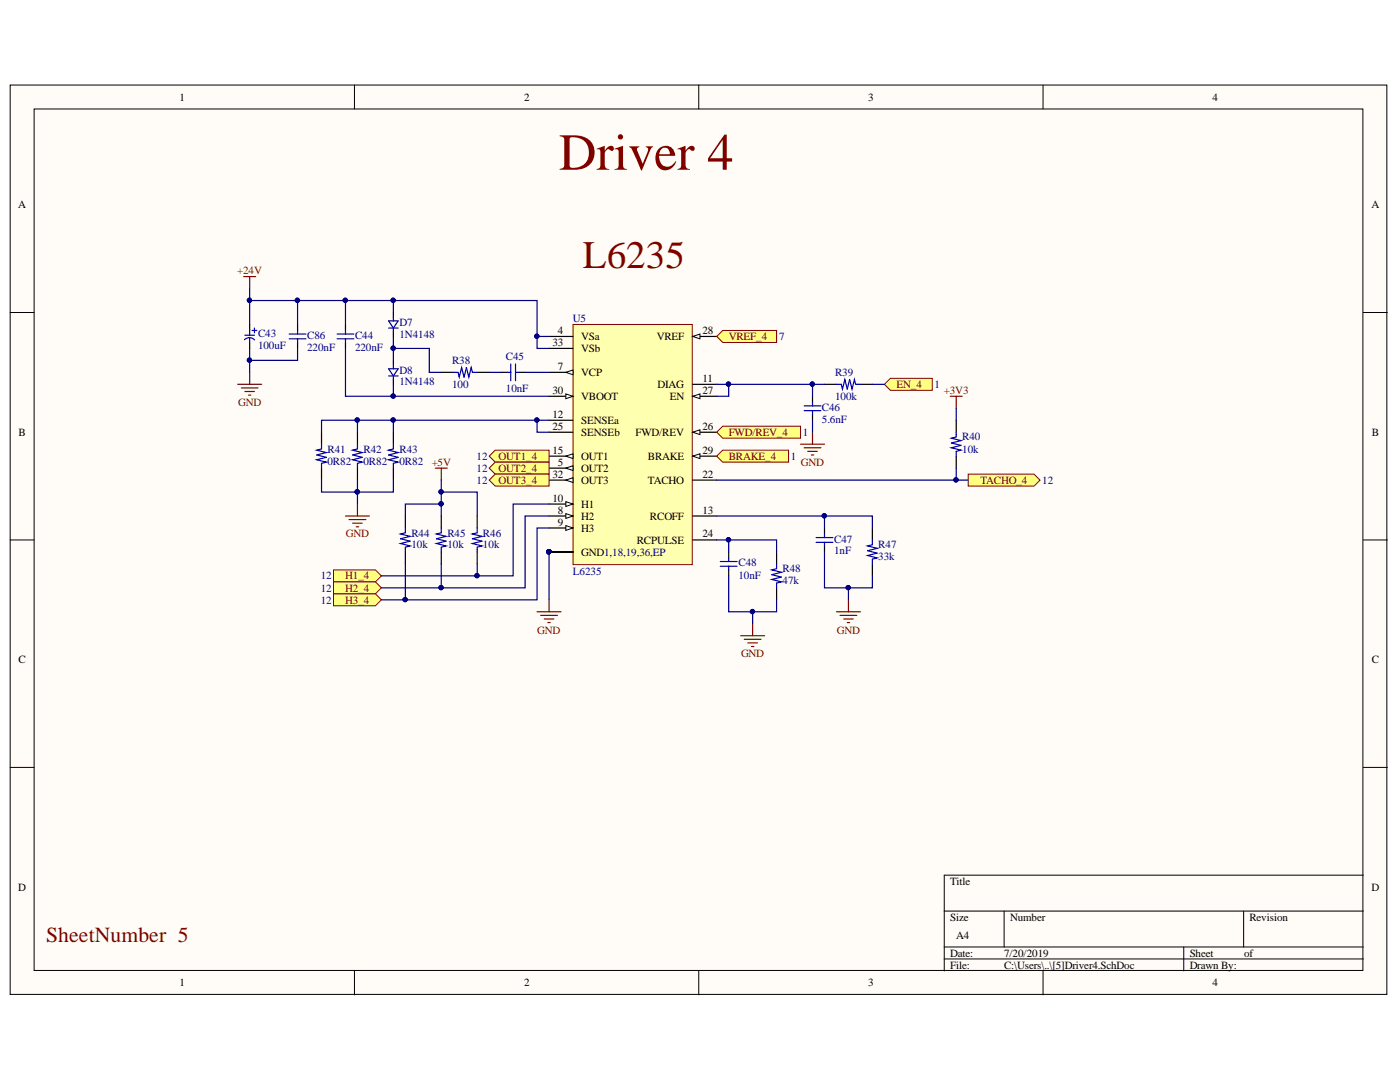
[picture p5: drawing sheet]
<svg xmlns="http://www.w3.org/2000/svg" width="279mm" height="216mm" viewBox="0 0 279 216" stroke-linecap="round" stroke-linejoin="round" font-family="sans-serif">
<defs><g id="words">
<text font-size="10.4" fill="#800000" x="111.5" y="33.9">Driver 4</text>
<text font-size="7.8" fill="#800000" x="116.3" y="53.5">L6235</text>
<text font-size="4.3" fill="#800000" x="9.2" y="188">SheetNumber 5</text>
<g font-size="2.2">
<text x="35.9" y="20.1">1</text>
<text x="104.6" y="20.1">2</text>
<text x="173.2" y="20.1">3</text>
<text x="242" y="20.1">4</text>
<text x="3.6" y="41.6">A</text>
<text x="273.7" y="41.6">A</text>
<text x="110.3" y="69">33</text>
<text x="111.4" y="66.7">4</text>
<text x="116" y="67.9">VSa</text>
<text x="116" y="70.2">VSb</text>
<text x="131.1" y="67.9">VREF</text>
<text x="140.2" y="66.7">28</text>
<text x="111.4" y="73.9">7</text>
<text x="116" y="75">VCP</text>
<text x="131.2" y="77.4">DIAG</text>
<text x="140.2" y="76.2">11</text>
<text x="110.3" y="83.4">12</text>
<text x="110.3" y="78.6">30</text>
<text x="116" y="79.8">VBOOT</text>
<text x="133.7" y="79.8">EN</text>
<text x="140.2" y="78.6">27</text>
<text x="3.7" y="87">B</text>
<text x="110.3" y="85.8">25</text>
<text x="116" y="84.6">SENSEa</text>
<text x="116" y="87">SENSEb</text>
<text x="126.8" y="87">FWD/REV</text>
<text x="140.2" y="85.8">26</text>
<text x="273.8" y="87">B</text>
<text x="110.3" y="90.6">15</text>
<text x="110.3" y="95.3">32</text>
<text x="111.4" y="93">5</text>
<text x="116" y="91.8">OUT1</text>
<text x="116" y="94.1">OUT2</text>
<text x="129.3" y="91.8">BRAKE</text>
<text x="140.2" y="90.6">29</text>
<text x="140.2" y="95.3">22</text>
<text x="110.3" y="100.1">10</text>
<text x="116" y="96.5">OUT3</text>
<text x="116" y="101.3">H1</text>
<text x="129.3" y="96.5">TACHO</text>
<text x="111.4" y="102.5">8</text>
<text x="111.4" y="104.9">9</text>
<text x="116" y="103.7">H2</text>
<text x="116" y="106.1">H3</text>
<text x="129.7" y="103.7">RCOFF</text>
<text x="140.2" y="102.5">13</text>
<text x="140.2" y="107.2">24</text>
<text x="116" y="110.9">GND1,18,19,36,EP</text>
<text x="127.1" y="108.5">RCPULSE</text>
<text x="3.7" y="132.3">C</text>
<text x="273.8" y="132.3">C</text>
<text x="3.6" y="177.7">D</text>
<text x="189.7" y="176.5">Title</text>
<text x="273.7" y="177.7">D</text>
<text x="189.7" y="183.7">Size</text>
<text x="201.6" y="183.7">Number</text>
<text x="249.3" y="183.7">Revision</text>
<text x="189.7" y="190.9">Date:</text>
<text x="190.8" y="187.3">A4</text>
<text x="200.4" y="190.9">7/20/2019</text>
<text x="237.4" y="190.9">Sheet</text>
<text x="248.3" y="190.9">of</text>
<text x="35.9" y="196.8">1</text>
<text x="104.6" y="196.8">2</text>
<text x="173.2" y="196.8">3</text>
<text x="189.7" y="193.3">File:</text>
<text x="200.4" y="193.3">C:\Users\..\[5]Driver4.SchDoc</text>
<text x="237.4" y="193.3">Drawn By:</text>
<text x="242" y="196.8">4</text>
</g>
<g font-size="2.2" fill="#800000">
<text x="47.3" y="54.8">+24V</text>
<text x="145.4" y="67.9">VREF_4</text>
<text x="178.9" y="77.4">EN_4</text>
<text x="47.5" y="81">GND</text>
<text x="188.4" y="78.6">+3V3</text>
<text x="145.4" y="87">FWD/REV_4</text>
<text x="86.2" y="93">+5V</text>
<text x="99.5" y="91.8">OUT1_4</text>
<text x="99.5" y="94.1">OUT2_4</text>
<text x="145.4" y="91.8">BRAKE_4</text>
<text x="159.8" y="93">GND</text>
<text x="99.5" y="96.5">OUT3_4</text>
<text x="195.7" y="96.5">TACHO_4</text>
<text x="69" y="107.2">GND</text>
<text x="68.9" y="115.6">H1_4</text>
<text x="68.9" y="118.1">H2_4</text>
<text x="68.9" y="120.4">H3_4</text>
<text x="107.2" y="126.4">GND</text>
<text x="147.9" y="131.2">GND</text>
<text x="167" y="126.4">GND</text>
</g>
<g font-size="2.2" fill="#000080">
<text x="79.7" y="65">D7</text>
<text x="114.3" y="64.3">U5</text>
<text x="51.5" y="67.2">C43</text>
<text x="51.5" y="69.5">100uF</text>
<text x="61.3" y="67.6">C86</text>
<text x="61.3" y="70.1">220nF</text>
<text x="70.9" y="67.6">C44</text>
<text x="70.9" y="70.1">220nF</text>
<text x="79.7" y="67.3">1N4148</text>
<text x="101" y="71.9">C45</text>
<text x="155.5" y="67.9">7</text>
<text x="79.7" y="74.5">D8</text>
<text x="79.7" y="76.9">1N4148</text>
<text x="90.2" y="72.7">R38</text>
<text x="90.2" y="77.4">100</text>
<text x="166.7" y="75">R39</text>
<text x="186.5" y="77.4">1</text>
<text x="101" y="78.2">10nF</text>
<text x="164" y="82">C46</text>
<text x="166.7" y="79.8">100k</text>
<text x="160.2" y="87">1</text>
<text x="164" y="84.3">5.6nF</text>
<text x="192" y="87.9">R40</text>
<text x="65.4" y="90.3">R41</text>
<text x="65.4" y="92.7">0R82</text>
<text x="72.5" y="90.3">R42</text>
<text x="72.5" y="92.7">0R82</text>
<text x="79.7" y="90.3">R43</text>
<text x="79.7" y="92.7">0R82</text>
<text x="95.1" y="91.8">12</text>
<text x="95.1" y="94.1">12</text>
<text x="157.9" y="91.8">1</text>
<text x="192" y="90.3">10k</text>
<text x="95.1" y="96.5">12</text>
<text x="208" y="96.5">12</text>
<text x="82.1" y="107.1">R44</text>
<text x="89.3" y="107.1">R45</text>
<text x="96.4" y="107.1">R46</text>
<text x="82.1" y="109.4">10k</text>
<text x="89.3" y="109.4">10k</text>
<text x="96.4" y="109.4">10k</text>
<text x="147.4" y="113">C48</text>
<text x="166.5" y="108.3">C47</text>
<text x="166.5" y="110.6">1nF</text>
<text x="175.3" y="109.4">R47</text>
<text x="175.3" y="111.8">33k</text>
<text x="64" y="115.6">12</text>
<text x="64" y="118.1">12</text>
<text x="114.3" y="114.7">L6235</text>
<text x="147.4" y="115.4">10nF</text>
<text x="156.2" y="114.2">R48</text>
<text x="156.2" y="116.6">47k</text>
<text x="64" y="120.4">12</text>
</g>
</g></defs>
<g fill="#fffcf8" stroke="#000" stroke-width=".2">
<path d="M2 17h274.8v181.4h-274.8z"/>
<path d="M6.8 21.7h265.2v171.9h-265.2z"/>
</g>
<g fill="none" stroke="#000" stroke-width=".2">
<path d="M70.7 17v4.7M139.5 17v4.7M208.2 17v4.7M2 62.4h4.8M272.1 62.4h4.8M2 107.7h4.8M272.1 107.7h4.8M2 153.1h4.8M272.1 153.1h4.8M272.1 174.6h-83.7v19.1M70.7 193.7v4.8M139.5 193.7v4.8"/>
<path d="M188.4 181.8h83.7M188.4 189h83.7M188.4 191.3h83.7M200.4 181.8v7.2M208.2 193.7v4.8M236.2 189v4.7M248.2 181.8v7.2"/>
</g>
<path d="M114.4 64.7h23.8v48h-23.8z" fill="#ffffb0" stroke="#800000" stroke-width=".2"/>
<path d="M109.6 91h4.8M109.6 110.1h4.8" fill="none" stroke="#000" stroke-width=".24"/>
<circle cx="109.5" cy="110.1" r=".43" fill="#000080" stroke="#000080" stroke-width=".2"/>
<path d="M112.9 91l1.5-.5v1z" fill="#fffcf8"/>
<path d="M112.9 91l1.5-.5v1z" fill="none" stroke="#000" stroke-width=".2"/>
<path d="M109.6 93.4h4.8" fill="none" stroke="#000" stroke-width=".24"/>
<path d="M112.9 93.4l1.5-.5v1z" fill="#fffcf8"/>
<path d="M112.9 93.4l1.5-.5v1z" fill="none" stroke="#000" stroke-width=".2"/>
<path d="M109.6 95.8h4.8" fill="none" stroke="#000" stroke-width=".24"/>
<path d="M112.9 95.8l1.5-.5v1z" fill="#fffcf8"/>
<path d="M112.9 95.8l1.5-.5v1z" fill="none" stroke="#000" stroke-width=".2"/>
<path d="M109.6 103h4.8" fill="none" stroke="#000" stroke-width=".24"/>
<path d="M112.9 102.5l1.5 .5-1.5 .4z" fill="#fffcf8"/>
<path d="M112.9 102.5l1.5 .5-1.5 .4z" fill="none" stroke="#000" stroke-width=".2"/>
<path d="M109.6 105.4h4.8" fill="none" stroke="#000" stroke-width=".24"/>
<path d="M112.9 104.9l1.5 .5-1.5 .4z" fill="#fffcf8"/>
<path d="M112.9 104.9l1.5 .5-1.5 .4z" fill="none" stroke="#000" stroke-width=".2"/>
<path d="M109.6 100.6h4.8" fill="none" stroke="#000" stroke-width=".24"/>
<path d="M112.9 100.1l1.5 .5-1.5 .5z" fill="#fffcf8"/>
<path d="M112.9 100.1l1.5 .5-1.5 .5z" fill="none" stroke="#000" stroke-width=".2"/>
<path d="M138.3 86.2h4.7" fill="none" stroke="#000" stroke-width=".24"/>
<path d="M138.3 86.2l1.4-.4v.9z" fill="#fffcf8"/>
<path d="M138.3 86.2l1.4-.4v.9z" fill="none" stroke="#000" stroke-width=".2"/>
<path d="M138.3 79.1h4.7" fill="none" stroke="#000" stroke-width=".24"/>
<path d="M138.3 79.1l1.4-.5v1z" fill="#fffcf8"/>
<path d="M138.3 79.1l1.4-.5v1z" fill="none" stroke="#000" stroke-width=".2"/>
<path d="M138.3 67.1h4.7" fill="none" stroke="#000" stroke-width=".24"/>
<path d="M138.3 67.1l1.4-.4v.9z" fill="#fffcf8"/>
<path d="M138.3 67.1l1.4-.4v.9z" fill="none" stroke="#000" stroke-width=".2"/>
<path d="M138.3 91h4.7" fill="none" stroke="#000" stroke-width=".24"/>
<path d="M138.3 91l1.4-.5v1z" fill="#fffcf8"/>
<path d="M138.3 91l1.4-.5v1z" fill="none" stroke="#000" stroke-width=".2"/>
<path d="M109.6 74.3h4.8M138.3 76.7h4.7" fill="none" stroke="#000" stroke-width=".24"/>
<path d="M112.9 74.3l1.5-.5v1z" fill="#fffcf8"/>
<path d="M112.9 74.3l1.5-.5v1z" fill="none" stroke="#000" stroke-width=".2"/>
<path d="M109.6 67.1h4.8M109.6 69.5h4.8M109.6 79.1h4.8M109.6 83.9h4.8M109.6 86.2h4.8M138.3 95.8h4.7M138.3 103h4.7M138.3 107.7h4.7" fill="none" stroke="#000" stroke-width=".24"/>
<path d="M112.9 78.6l1.5 .5-1.5 .5z" fill="#fffcf8"/>
<path d="M112.9 78.6l1.5 .5-1.5 .5z" fill="none" stroke="#000" stroke-width=".2"/>
<circle cx="109.5" cy="110.1" r=".43" fill="#000080" stroke="#000080" stroke-width=".2"/>
<path d="M145.4 110.1v1.2M145.4 113.7v1.2M155 110.1v2.4M155 117.3v2.4M164.5 105.4v1.1M164.5 108.9v1.2M174.1 105.4v2.3M174.1 112.5v2.4" fill="none" stroke="#000" stroke-width=".24"/>
<path d="M143.8 113h3.3M143.8 112h3.3M145.4 111.3v.7M145.4 113v.7M155 112.5v1l-1 .2 1.9 .5-1.9 .5 1.9 .4-1.9 .5 1.9 .5-.9 .2v1M162.9 108.2h3.3M162.9 107.3h3.3M164.5 106.5v.8M164.5 108.2v.7M174.1 107.7v1l-1 .2 2 .5-2 .5 2 .5-2 .4 2 .5-1 .3v.9" fill="none" stroke="#0000b4" stroke-width=".24"/>
<path d="M169.3 119.7v2.4M147.8 126.9h4.8M148.5 127.6h3.4M149.2 128.3h2M150 129h.4M150.2 124.5v2.4M166.9 122.1h4.8M167.7 122.8h3.3M168.4 123.5h1.9M169.1 124.2h.5" fill="none" stroke="#800000" stroke-width=".24"/>
<g fill="#ffff80" stroke="#800000" stroke-width=".2">
<path d="M143 86.2l1.2-1.2h15.6v2.4h-15.6z" fill-rule="evenodd"/>
<path d="M143 91l1.2-1.2h13.2v2.4h-13.2z" fill-rule="evenodd"/>
<path d="M143 67.1l1.2-1.2h10.8v2.4h-10.8z" fill-rule="evenodd"/>
</g>
<path d="M162.2 79.1v1.2M164.5 76.7h2.4M171.7 76.7h2.4M162.2 82.7v1.2" fill="none" stroke="#000" stroke-width=".24"/>
<path d="M166.9 76.7h1l.2 .9 .5-1.9 .5 1.9 .5-1.9 .4 1.9 .5-1.9 .3 1h.9M160.5 81h3.3M160.5 81.9h3.3M162.2 80.3v.7M162.2 81.9v.8" fill="none" stroke="#0000b4" stroke-width=".24"/>
<path d="M159.8 88.6h4.7M160.5 89.3h3.3M161.2 90.1h1.9M161.9 90.8h.5M162.2 86.2v2.4" fill="none" stroke="#800000" stroke-width=".24"/>
<path d="M176.5 76.7l1.2-1.2h8.4v2.4h-8.4z" fill-rule="evenodd" fill="#ffff80" stroke="#800000" stroke-width=".2"/>
<path d="M109.6 119.7v2.4M107.2 122.1h4.8M107.9 122.8h3.3M108.6 123.5h1.9M109.3 124.2h.5" fill="none" stroke="#800000" stroke-width=".24"/>
<path d="M80.9 103v2.4M80.9 110.1v2.4M88.1 103v2.4M88.1 110.1v2.4M95.2 103v2.4M95.2 110.1v2.4" fill="none" stroke="#000" stroke-width=".24"/>
<path d="M80.9 105.4v.9l-1 .2 2 .5-2 .5 2 .5-2 .5 2 .4-1 .3v.9M88.1 105.4v.9l-1 .2 1.9 .5-1.9 .5 1.9 .5-1.9 .5 1.9 .4-.9 .3v.9M95.2 105.4v.9l-.9 .2 1.9 .5-1.9 .5 1.9 .5-1.9 .5 1.9 .4-1 .3v.9" fill="none" stroke="#0000b4" stroke-width=".24"/>
<g fill="#ffff80" stroke="#800000" stroke-width=".2">
<path d="M97.6 91l1.2-1.2h10.8v2.4h-10.8z" fill-rule="evenodd"/>
<path d="M97.6 93.4l1.2-1.2h10.8v2.4h-10.8z" fill-rule="evenodd"/>
<path d="M97.6 95.8l1.2-1.2h10.8v2.4h-10.8z" fill-rule="evenodd"/>
</g>
<path d="M86.9 93.4h2.4M88.1 93.4v2.4" fill="none" stroke="#800000" stroke-width=".24"/>
<g fill="#ffff80" stroke="#800000" stroke-width=".2">
<path d="M66.6 113.7h8.3l1.2 1.2-1.2 1.2h-8.3z" fill-rule="evenodd"/>
<path d="M66.6 116.1h8.3l1.2 1.2-1.2 1.2h-8.3z" fill-rule="evenodd"/>
<path d="M66.6 118.5h8.3l1.2 1.2-1.2 1.2h-8.3z" fill-rule="evenodd"/>
</g>
<g fill="none" stroke="#000" stroke-width=".24">
<path d="M68.9 64.7v1.2M68.9 68.3v1.2M78.5 62.4v.9M78.5 66.2v.9M78.5 71.9v1M78.5 75.7v1M88.1 74.3h2.4M95.2 74.3h2.4M100 74.3h1.2M103.6 74.3h1.2M64.2 86.2v2.4M64.2 93.4v2.4"/>
<path d="M71.3 86.2v2.4M71.3 93.4v2.4M78.5 86.2v2.4M78.5 93.4v2.4M190.8 83.9v2.3M190.8 91v2.4"/>
</g>
<g fill="none" stroke="#0000b4" stroke-width=".24">
<path d="M67.3 67.6h3.3M67.3 66.7h3.3M68.9 65.9v.8M68.9 67.6v.7M77.6 73.6h1.9l-1 1.4zM77.6 64h1.9l-1 1.5zM77.6 75h1.9M77.6 65.5h1.9M78.5 63.3v.7M78.5 65.5v.7M78.5 72.9v.7M78.5 75v.7"/>
<path d="M90.5 74.3h.9l.3 1 .4-2 .5 2 .5-2 .5 2 .4-2 .3 1h.9M101.2 74.3h.7M101.9 72.6v3.4M102.9 74.3h.7M102.9 72.6v3.4M64.2 88.6v1l-1 .2 1.9 .5-1.9 .5 1.9 .5-1.9 .4 1.9 .5-.9 .3v.9M71.3 88.6v1l-.9 .2 1.9 .5-1.9 .5 1.9 .5-1.9 .4 1.9 .5-1 .3v.9M78.5 88.6v1l-.9 .2 1.9 .5-1.9 .5 1.9 .5-1.9 .4 1.9 .5-1 .3v.9M190.8 86.2v1l-.9 .2 1.9 .5-1.9 .5 1.9 .5-1.9 .4 1.9 .5-1 .3v.9"/>
</g>
<path d="M189.6 79.1h2.4M190.8 79.1v2.4M68.9 103h4.8M69.7 103.7h3.3M70.4 104.4h1.9M71.1 105.1h.5M71.3 100.6v2.4" fill="none" stroke="#800000" stroke-width=".24"/>
<path d="M193.2 94.6h13.2l1.2 1.2-1.2 1.2h-13.2z" fill-rule="evenodd" fill="#ffff80" stroke="#800000" stroke-width=".2"/>
<path d="M49.8 64.7v1M49.8 68.6v.9M59.4 64.7v1.2M59.4 68.3v1.2" fill="none" stroke="#000" stroke-width=".24"/>
<path d="M48.8 67.8a1.39 1.39 0 0 1 2 0M48.9 66.9h1.9M49.8 65.7v1.2M49.8 67.4v1.2M50.3 65.9h1M50.8 65.5v.9M57.7 67.6h3.4M57.7 66.7h3.4M59.4 65.9v.8M59.4 67.6v.7" fill="none" stroke="#0000b4" stroke-width=".24"/>
<path d="M48.6 55.2h2.4M49.8 55.2v2.4M47.4 76.7h4.8M48.2 77.4h3.3M48.9 78.1h1.9M49.6 78.8h.5M49.8 74.3v2.4" fill="none" stroke="#800000" stroke-width=".24"/>
<g fill="none" stroke="#000080" stroke-width=".24">
<path d="M49.8 57.6v2.4h19.1M49.8 60v4.7M59.4 60v4.7M78.5 60h-9.6v4.7M49.8 69.5v2.4h9.6v-2.4M49.8 71.9v2.4M68.9 69.5v9.6h9.6M78.5 76.7v2.4h31.1M78.5 62.4v-2.4h28.7v7.1M78.5 67.1v2.4h7.2v4.8h2.4M78.5 69.5v2.4M97.6 74.3h2.4"/>
<path d="M104.8 74.3h4.8M109.6 67.1h-2.4v2.4h2.4M143 76.7h2.4v2.4h-2.4M145.4 76.7h16.8v2.4M162.2 76.7h2.3M174.1 76.7h2.4M64.2 95.8v2.4h14.3v-2.4M71.3 83.9v2.3M71.3 95.8v4.8M78.5 83.9v2.3M88.1 95.8v4.8h-7.2v2.4M88.1 98.2h7.1v4.8"/>
<path d="M107.2 83.9h-43v2.3M109.6 83.9h-2.4v2.3h2.4M143 95.8h50.2M162.2 83.9v2.3M190.8 81.5v2.4M190.8 93.4v2.4M76.1 114.9h19.1M76.1 117.3h12M76.1 119.7h4.8M88.1 100.6v2.4M109.6 100.6h-7.2v14.3h-7.2v-2.4M109.6 103h-4.8v14.3h-16.7v-4.8"/>
<path d="M109.6 105.4h-2.4v14.3h-26.3v-7.2M109.6 110.1v9.6M143 107.7h2.4v2.4M143 103h21.5v2.4M145.4 107.7h9.6v2.4M145.4 114.9v7.2h9.6v-2.4M164.5 103h9.6v2.4M164.5 110.1v7.2h9.6v-2.4M169.3 117.3v2.4M150.2 122.1v2.4"/>
</g>
<g fill="#000080" stroke="#000080" stroke-width=".2">
<circle cx="107.1" cy="67.1" r=".43"/>
<circle cx="145.4" cy="107.7" r=".43"/>
<circle cx="164.5" cy="102.9" r=".43"/>
<circle cx="150.2" cy="122" r=".43"/>
<circle cx="169.3" cy="117.2" r=".43"/>
<circle cx="145.4" cy="76.6" r=".43"/>
<circle cx="162.1" cy="76.6" r=".43"/>
<circle cx="95.2" cy="114.9" r=".43"/>
<circle cx="88" cy="117.2" r=".43"/>
<circle cx="80.8" cy="119.6" r=".43"/>
<circle cx="107.1" cy="83.8" r=".43"/>
<circle cx="109.5" cy="110.1" r=".43"/>
<circle cx="71.3" cy="83.8" r=".43"/>
<circle cx="78.5" cy="83.8" r=".43"/>
<circle cx="71.3" cy="98.1" r=".43"/>
<circle cx="78.5" cy="79" r=".43"/>
<circle cx="68.9" cy="59.9" r=".43"/>
<circle cx="78.5" cy="59.9" r=".43"/>
<circle cx="78.5" cy="69.5" r=".43"/>
<circle cx="190.8" cy="95.8" r=".43"/>
<circle cx="88" cy="100.5" r=".43"/>
<circle cx="88" cy="98.1" r=".43"/>
<circle cx="49.8" cy="59.9" r=".43"/>
<circle cx="59.3" cy="59.9" r=".43"/>
<circle cx="49.8" cy="71.9" r=".43"/>
</g>
<use href="#words"/>
</svg>
